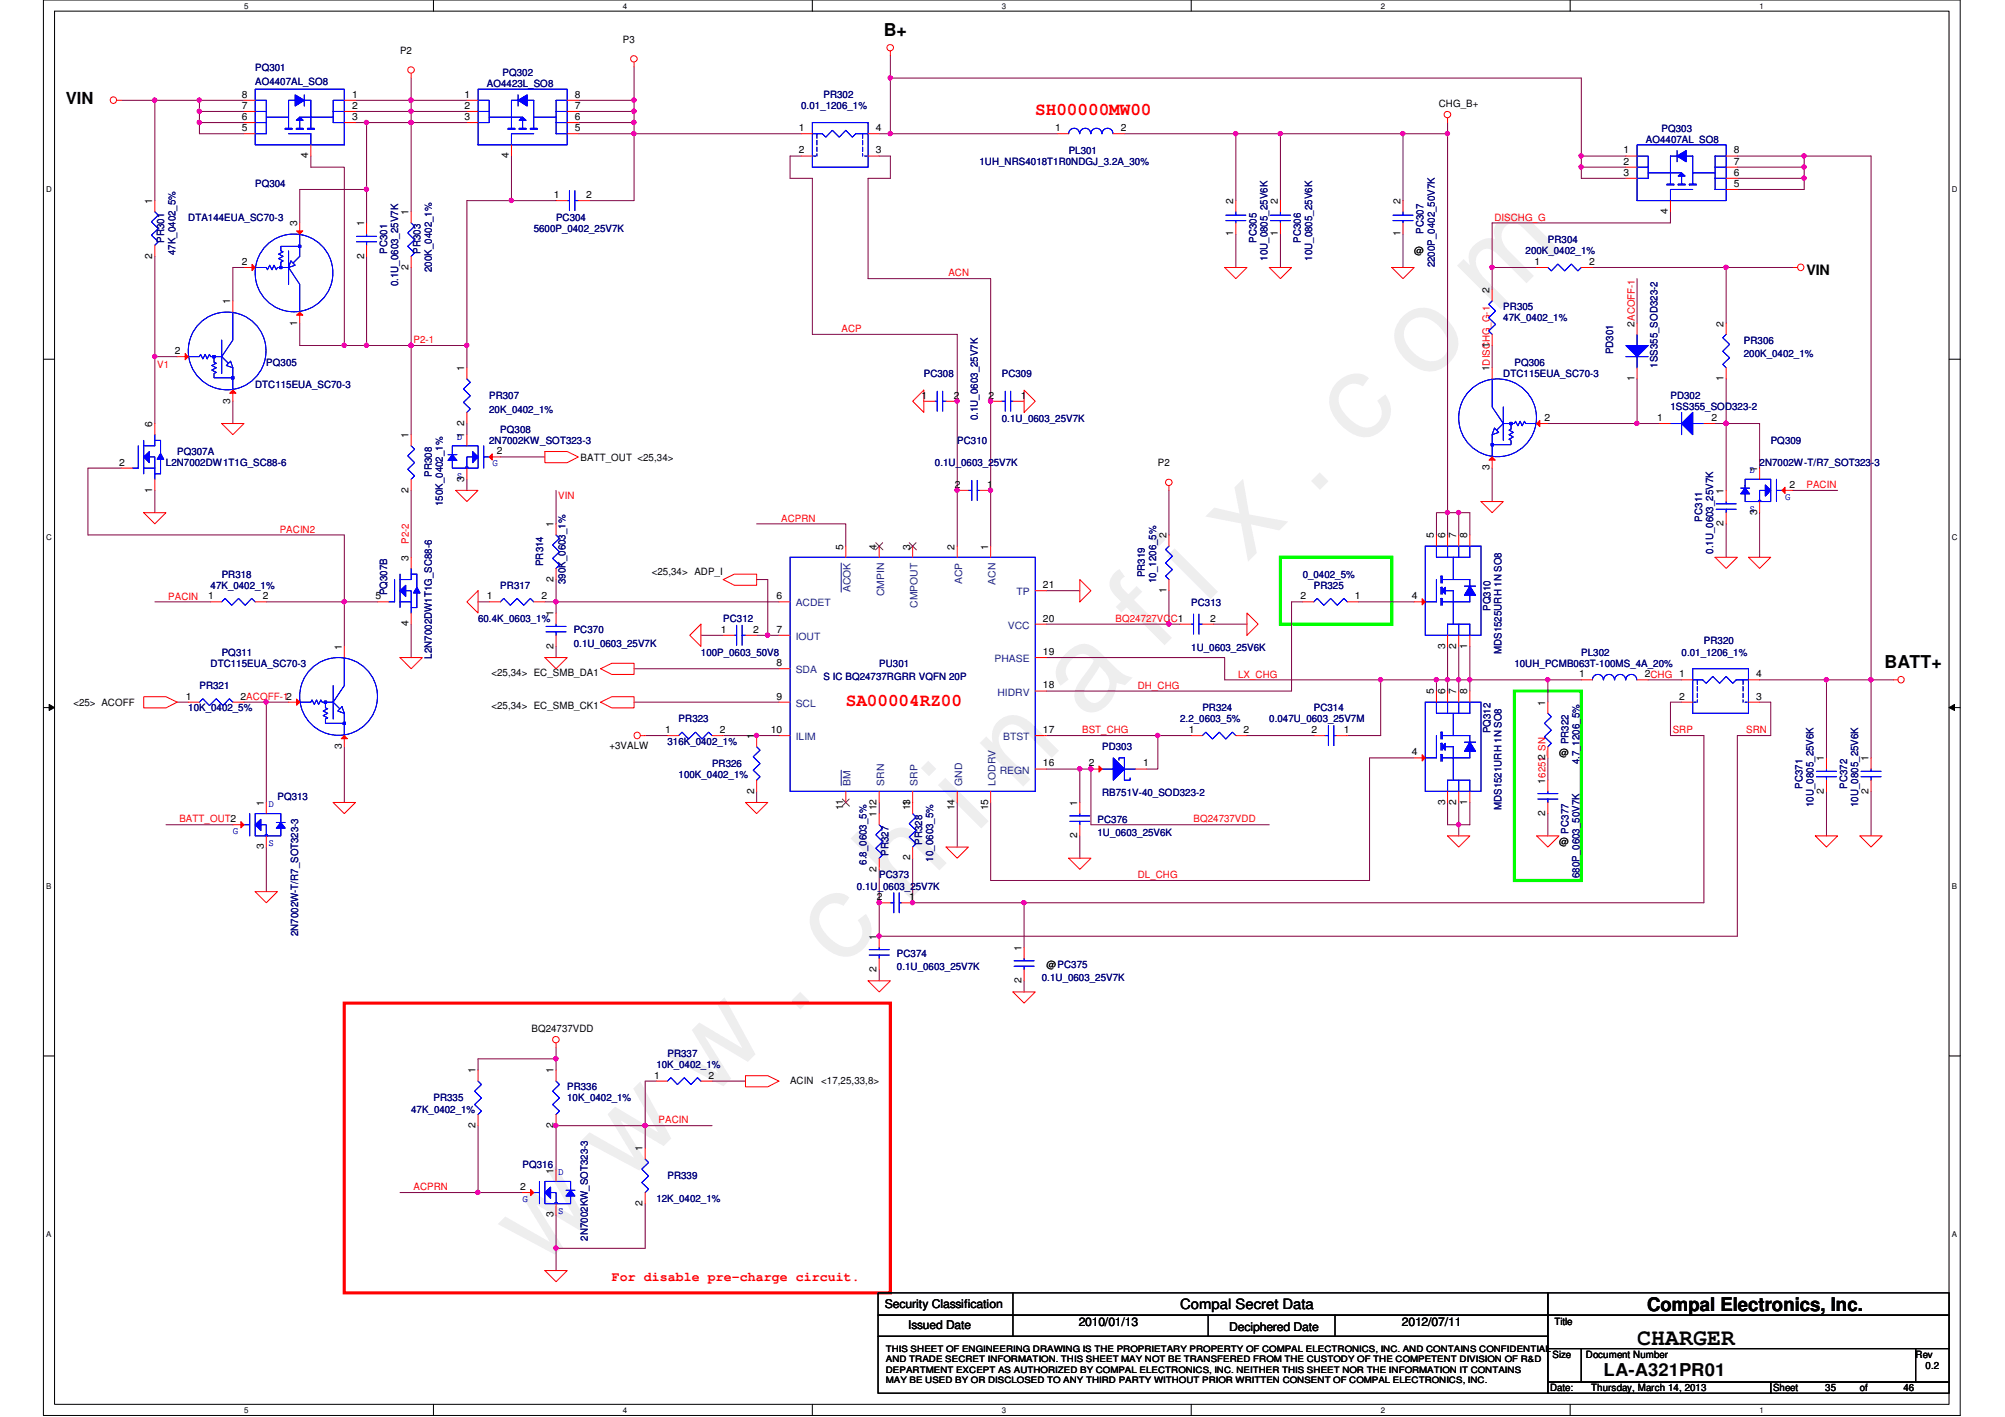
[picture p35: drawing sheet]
<svg xmlns="http://www.w3.org/2000/svg" width="297mm" height="210mm" viewBox="0 0 297 210" stroke-linecap="round" stroke-linejoin="round" font-family="sans-serif">
<defs><g id="words">
<text font-size="17.6" fill="#f0f" x="80.1" y="188" transform="rotate(-45 80.1 188)">w w w . c h i n a f i x . c o m</text>
<text font-size="3.4" x="242.5" y="199.3">CHARGER</text>
<text font-size="2.8" x="244" y="194.1">Compal Electronics, Inc.</text>
<g font-size="2.6">
<text x="130.9" y="5.4">B+</text>
<text x="279.2" y="99">BATT+</text>
<text x="237.6" y="203.8">LA-A321PR01</text>
</g>
<g font-size="2.6" fill="#f00">
<text x="153.4" y="17">SH00000MW00</text>
<text x="125.3" y="104.5">SA00004RZ00</text>
</g>
<text font-size="2.5" x="9.7" y="15.5">VIN</text>
<g font-size="2.1">
<text x="267.6" y="40.8">VIN</text>
<text x="174.8" y="194">Compal Secret Data</text>
</g>
<text font-size="1.9" fill="#f00" x="90.6" y="189.8">For disable pre-charge circuit.</text>
<g font-size="1.8">
<text x="131.1" y="193.8">Security Classification</text>
<text x="134.5" y="196.9">Issued Date</text>
<text x="159.8" y="196.4">2010/01/13</text>
<text x="182.1" y="197.1">Deciphered Date</text>
<text x="207.7" y="196.4">2012/07/11</text>
</g>
<g font-size="1.5" fill="#000080">
<text x="37.8" y="10.6">PQ301</text>
<text x="74.5" y="11.3">PQ302</text>
<text x="37.8" y="12.6">AO4407AL_SO8</text>
<text x="72.1" y="12.9">AO4423L_SO8</text>
<text x="118.7" y="16.2">0.01_1206_1%</text>
<text x="122" y="14.6">PR302</text>
<text x="158.3" y="22.8">PL301</text>
<text x="243.8" y="21.2">AO4407AL_SO8</text>
<text x="246.2" y="19.5">PQ303</text>
<text x="37.8" y="27.8">PQ304</text>
<text x="145.1" y="24.5">1UH_NRS4018T1R0NDGJ_3.2A_30%</text>
<text x="24.3" y="36" transform="rotate(-90 24.3 36)">PR301</text>
<text x="27.9" y="32.7">DTA144EUA_SC70-3</text>
<text x="79.1" y="34.4">5600P_0402_25V7K</text>
<text x="82.4" y="32.7">PC304</text>
<text x="186.1" y="36" transform="rotate(-90 186.1 36)">PC305</text>
<text x="192.7" y="36" transform="rotate(-90 192.7 36)">PC306</text>
<text x="210.9" y="34.7" transform="rotate(-90 210.9 34.7)">PC307</text>
<text x="26" y="37.8" transform="rotate(-90 26 37.8)">47K_0402_5%</text>
<text x="57.4" y="37.6" transform="rotate(-90 57.4 37.6)">PC301</text>
<text x="62.3" y="37.6" transform="rotate(-90 62.3 37.6)">PR303</text>
<text x="64" y="40.3" transform="rotate(-90 64 40.3)">200K_0402_1%</text>
<text x="187.8" y="38.7" transform="rotate(-90 187.8 38.7)">10U_0805_25V6K</text>
<text x="194.4" y="38.7" transform="rotate(-90 194.4 38.7)">10U_0805_25V6K</text>
<text x="212.6" y="39.6" transform="rotate(-90 212.6 39.6)">2200P_0402_50V7K</text>
<text x="226" y="37.7">200K_0402_1%</text>
<text x="229.3" y="36">PR304</text>
<text x="59" y="42.4" transform="rotate(-90 59 42.4)">0.1U_0603_25V7K</text>
<text x="222.7" y="45.9">PR305</text>
<text x="222.7" y="47.6">47K_0402_1%</text>
<text x="239" y="52.5" transform="rotate(-90 239 52.5)">PD301</text>
<text x="258.4" y="50.9">PR306</text>
<text x="258.4" y="52.9">200K_0402_1%</text>
<text x="37.8" y="57.5">DTC115EUA_SC70-3</text>
<text x="39.5" y="54.2">PQ305</text>
<text x="72.5" y="59.1">PR307</text>
<text x="136.9" y="55.8">PC308</text>
<text x="148.4" y="55.8">PC309</text>
<text x="222.7" y="55.8">DTC115EUA_SC70-3</text>
<text x="224.4" y="54.2">PQ306</text>
<text x="245.6" y="54.5" transform="rotate(-90 245.6 54.5)">1SS355_SOD323-2</text>
<text x="247.5" y="59.1">PD302</text>
<text x="72.5" y="61.1">20K_0402_1%</text>
<text x="72.5" y="65.7">2N7002KW_SOT323-3</text>
<text x="74.1" y="64.1">PQ308</text>
<text x="141.8" y="65.7">PC310</text>
<text x="144.9" y="62.2" transform="rotate(-90 144.9 62.2)">0.1U_0603_25V7K</text>
<text x="148.4" y="62.4">0.1U_0603_25V7K</text>
<text x="247.5" y="60.8">1SS355_SOD323-2</text>
<text x="262.3" y="65.7">PQ309</text>
<text x="24.6" y="69">L2N7002DW1T1G_SC88-6</text>
<text x="26.2" y="67.4">PQ307A</text>
<text x="64" y="70.7" transform="rotate(-90 64 70.7)">PR308</text>
<text x="138.5" y="69">0.1U_0603_25V7K</text>
<text x="260.7" y="69">2N7002W-T/R7_SOT323-3</text>
<text x="65.6" y="75" transform="rotate(-90 65.6 75)">150K_0402_1%</text>
<text x="252.2" y="77.3" transform="rotate(-90 252.2 77.3)">PC311</text>
<text x="80.5" y="83.9" transform="rotate(-90 80.5 83.9)">PR314</text>
<text x="253.8" y="82" transform="rotate(-90 253.8 82)">0.1U_0603_25V7K</text>
<text x="31.2" y="87.2">47K_0402_1%</text>
<text x="32.8" y="85.6">PR318</text>
<text x="57.4" y="88.2" transform="rotate(-90 57.4 88.2)">PQ307B</text>
<text x="74.1" y="87.2">PR317</text>
<text x="83.8" y="86.5" transform="rotate(-90 83.8 86.5)">390K_0603_1%</text>
<text x="169.6" y="85.5" transform="rotate(-90 169.6 85.5)">PR319</text>
<text x="171.3" y="86.4" transform="rotate(-90 171.3 86.4)">10_1206_5%</text>
<text x="176.5" y="89.7">PC313</text>
<text x="193" y="85.6">0_0402_5%</text>
<text x="194.6" y="87.2">PR325</text>
<text x="70.8" y="92.2">60.4K_0603_1%</text>
<text x="85" y="93.8">PC370</text>
<text x="85" y="95.8">0.1U_0603_25V7K</text>
<text x="107.1" y="92.2">PC312</text>
<text x="220.8" y="90.5" transform="rotate(-90 220.8 90.5)">PQ310</text>
<text x="252.4" y="95.5">PR320</text>
<text x="31.2" y="98.8">DTC115EUA_SC70-3</text>
<text x="32.8" y="97.1">PQ311</text>
<text x="64" y="97.6" transform="rotate(-90 64 97.6)">L2N7002DW1T1G_SC88-6</text>
<text x="103.8" y="97.1">100P_0603_50V8</text>
<text x="122" y="100.8">S IC BQ24737RGRR VQFN 20P</text>
<text x="130.3" y="98.8">PU301</text>
<text x="176.5" y="96.4">1U_0603_25V6K</text>
<text x="222.5" y="96.9" transform="rotate(-90 222.5 96.9)">MDS1525URH 1N SO8</text>
<text x="224.4" y="98.8">10UH_PCMB063T-100MS_4A_20%</text>
<text x="234.3" y="97.1">PL302</text>
<text x="249.1" y="97.1">0.01_1206_1%</text>
<text x="27.9" y="105.4">10K_0402_5%</text>
<text x="29.5" y="102.1">PR321</text>
<text x="100.5" y="107">PR323</text>
<text x="174.8" y="107">2.2_0603_5%</text>
<text x="178.1" y="105.4">PR324</text>
<text x="188" y="107">0.047U_0603_25V7M</text>
<text x="194.6" y="105.4">PC314</text>
<text x="98.9" y="110.3">316K_0402_1%</text>
<text x="105.5" y="113.6">PR326</text>
<text x="163.3" y="111.2">PD303</text>
<text x="220.8" y="108.6" transform="rotate(-90 220.8 108.6)">PQ312</text>
<text x="232.4" y="110.3" transform="rotate(-90 232.4 110.3)">PR322</text>
<text x="234" y="113.2" transform="rotate(-90 234 113.2)">4.7_1206_5%</text>
<text x="41.1" y="118.6">PQ313</text>
<text x="100.5" y="115.3">100K_0402_1%</text>
<text x="163.3" y="117.9">RB751V-40_SOD323-2</text>
<text x="267" y="116.9" transform="rotate(-90 267 116.9)">PC371</text>
<text x="268.7" y="119.5" transform="rotate(-90 268.7 119.5)">10U_0805_25V6K</text>
<text x="273.6" y="116.9" transform="rotate(-90 273.6 116.9)">PC372</text>
<text x="275.3" y="119.5" transform="rotate(-90 275.3 119.5)">10U_0805_25V6K</text>
<text x="136.6" y="125.1" transform="rotate(-90 136.6 125.1)">PR328</text>
<text x="162.6" y="121.9">PC376</text>
<text x="162.6" y="123.9">1U_0603_25V6K</text>
<text x="222.5" y="120" transform="rotate(-90 222.5 120)">MDS1521URH 1N SO8</text>
<text x="232.4" y="123.5" transform="rotate(-90 232.4 123.5)">PC377</text>
<text x="127" y="131.8">0.1U_0603_25V7K</text>
<text x="128.4" y="128.1" transform="rotate(-90 128.4 128.1)">6.8_0603_5%</text>
<text x="130.3" y="130.1">PC373</text>
<text x="131.7" y="126.8" transform="rotate(-90 131.7 126.8)">PR327</text>
<text x="138.3" y="127.6" transform="rotate(-90 138.3 127.6)">10_0603_5%</text>
<text x="234" y="130.1" transform="rotate(-90 234 130.1)">680P_0603_50V7K</text>
<text x="44.2" y="138.7" transform="rotate(-90 44.2 138.7)">2N7002W-T/R7_SOT323-3</text>
<text x="132.9" y="141.7">PC374</text>
<text x="132.9" y="143.7">0.1U_0603_25V7K</text>
<text x="154.3" y="145.3">0.1U_0603_25V7K</text>
<text x="84" y="161.5">PR336</text>
<text x="97.2" y="158.2">10K_0402_1%</text>
<text x="98.9" y="156.5">PR337</text>
<text x="60.9" y="164.8">47K_0402_1%</text>
<text x="64.2" y="163.2">PR335</text>
<text x="84" y="163.2">10K_0402_1%</text>
<text x="77.4" y="173.1">PQ316</text>
<text x="97.2" y="178">12K_0402_1%</text>
<text x="98.9" y="174.7">PR339</text>
<text x="87.1" y="183.8" transform="rotate(-90 87.1 183.8)">2N7002KW_SOT323-3</text>
</g>
<g font-size="1.5">
<text x="59.3" y="8">P2</text>
<text x="92.3" y="6.3">P3</text>
<text x="35.8" y="17.8">6</text>
<text x="35.8" y="16.1">7</text>
<text x="35.8" y="14.5">8</text>
<text x="52.2" y="17.8">3</text>
<text x="52.2" y="16.1">2</text>
<text x="52.2" y="14.5">1</text>
<text x="68.8" y="17.8">3</text>
<text x="68.8" y="16.1">2</text>
<text x="68.8" y="14.5">1</text>
<text x="85.2" y="17.8">6</text>
<text x="85.2" y="16.1">7</text>
<text x="85.2" y="14.5">8</text>
<text x="213.1" y="15.9">CHG_B+</text>
<text x="35.8" y="19.4">5</text>
<text x="45.7" y="23.5" transform="rotate(-90 45.7 23.5)">4</text>
<text x="75.4" y="23.5" transform="rotate(-90 75.4 23.5)">4</text>
<text x="85.2" y="19.4">5</text>
<text x="118.4" y="19.4">1</text>
<text x="118.4" y="22.7">2</text>
<text x="129.7" y="22.7">3</text>
<text x="129.7" y="19.4">4</text>
<text x="156.3" y="19.4">1</text>
<text x="166.1" y="19.4">2</text>
<text x="240.5" y="22.7">1</text>
<text x="256.9" y="22.7">8</text>
<text x="82" y="29.3">1</text>
<text x="86.8" y="29.3">2</text>
<text x="240.5" y="26">3</text>
<text x="240.5" y="24.4">2</text>
<text x="256.9" y="26">6</text>
<text x="256.9" y="27.7">5</text>
<text x="256.9" y="24.4">7</text>
<text x="22.6" y="30.2" transform="rotate(-90 22.6 30.2)">1</text>
<text x="44" y="33.5" transform="rotate(-90 44 33.5)">3</text>
<text x="53.9" y="33.5" transform="rotate(-90 53.9 33.5)">1</text>
<text x="60.5" y="31.9" transform="rotate(-90 60.5 31.9)">1</text>
<text x="182.7" y="35" transform="rotate(-90 182.7 35)">1</text>
<text x="182.7" y="30.2" transform="rotate(-90 182.7 30.2)">2</text>
<text x="189.3" y="35" transform="rotate(-90 189.3 35)">1</text>
<text x="189.3" y="30.2" transform="rotate(-90 189.3 30.2)">2</text>
<text x="207.5" y="35" transform="rotate(-90 207.5 35)">1</text>
<text x="207.5" y="30.2" transform="rotate(-90 207.5 30.2)">2</text>
<text x="247.1" y="31.7" transform="rotate(-90 247.1 31.7)">4</text>
<text x="22.6" y="38.3" transform="rotate(-90 22.6 38.3)">2</text>
<text x="35.8" y="39.2">2</text>
<text x="53.9" y="38.3" transform="rotate(-90 53.9 38.3)">2</text>
<text x="60.5" y="40" transform="rotate(-90 60.5 40)">2</text>
<text x="209.5" y="37.7">@</text>
<text x="227.3" y="39.2">1</text>
<text x="235.4" y="39.2">2</text>
<text x="34.1" y="45.1" transform="rotate(-90 34.1 45.1)">1</text>
<text x="220.7" y="43.4" transform="rotate(-90 220.7 43.4)">2</text>
<text x="25.9" y="52.5">2</text>
<text x="44" y="48.2" transform="rotate(-90 44 48.2)">1</text>
<text x="220.7" y="51.5" transform="rotate(-90 220.7 51.5)">1</text>
<text x="242.1" y="48.4" transform="rotate(-90 242.1 48.4)">2ACOFF-1</text>
<text x="255.4" y="48.4" transform="rotate(-90 255.4 48.4)">2</text>
<text x="34.1" y="59.8" transform="rotate(-90 34.1 59.8)">3</text>
<text x="68.8" y="55" transform="rotate(-90 68.8 55)">1</text>
<text x="136.5" y="59.1">1</text>
<text x="141.3" y="59.1">2</text>
<text x="146.4" y="59.1">2</text>
<text x="151.2" y="59.1">1</text>
<text x="220.7" y="55" transform="rotate(-90 220.7 55)">1DISCHG_G-1</text>
<text x="242.1" y="56.5" transform="rotate(-90 242.1 56.5)">1</text>
<text x="255.4" y="56.5" transform="rotate(-90 255.4 56.5)">1</text>
<text x="22.6" y="63.2" transform="rotate(-90 22.6 63.2)">6</text>
<text x="60.5" y="64.9" transform="rotate(-90 60.5 64.9)">1</text>
<text x="68.8" y="64.9" transform="rotate(-90 68.8 64.9)">1</text>
<text x="68.8" y="63.1" transform="rotate(-90 68.8 63.1)">2</text>
<text x="228.8" y="62.4">2</text>
<text x="245.5" y="62.4">1</text>
<text x="253.6" y="62.4">2</text>
<text x="17.6" y="69">2</text>
<text x="68.8" y="71.3" transform="rotate(-90 68.8 71.3)">3</text>
<text x="73.6" y="67.3">2</text>
<text x="86" y="68.2">BATT_OUT &lt;25,34&gt;</text>
<text x="171.5" y="69">P2</text>
<text x="220.7" y="69.7" transform="rotate(-90 220.7 69.7)">3</text>
<text x="260.3" y="69.8" transform="rotate(-90 260.3 69.8)">1</text>
<text x="22.6" y="73" transform="rotate(-90 22.6 73)">1</text>
<text x="60.5" y="73" transform="rotate(-90 60.5 73)">2</text>
<text x="141.5" y="72.3">2</text>
<text x="146.3" y="72.3">1</text>
<text x="255.4" y="77.9" transform="rotate(-90 255.4 77.9)">2</text>
<text x="255.4" y="73.2" transform="rotate(-90 255.4 73.2)">1</text>
<text x="260.3" y="76.3" transform="rotate(-90 260.3 76.3)">3</text>
<text x="265.1" y="72.3">2</text>
<text x="60.5" y="83.1" transform="rotate(-90 60.5 83.1)">3</text>
<text x="82" y="78.1" transform="rotate(-90 82 78.1)">1</text>
<text x="124.9" y="81.4" transform="rotate(-90 124.9 81.4)">5</text>
<text x="129.9" y="81.4" transform="rotate(-90 129.9 81.4)">4</text>
<text x="134.8" y="81.4" transform="rotate(-90 134.8 81.4)">3</text>
<text x="141.4" y="81.4" transform="rotate(-90 141.4 81.4)">2</text>
<text x="146.4" y="81.4" transform="rotate(-90 146.4 81.4)">1</text>
<text x="172.8" y="79.8" transform="rotate(-90 172.8 79.8)">2</text>
<text x="212.4" y="79.8" transform="rotate(-90 212.4 79.8)">5</text>
<text x="214.1" y="79.8" transform="rotate(-90 214.1 79.8)">6</text>
<text x="215.7" y="79.8" transform="rotate(-90 215.7 79.8)">7</text>
<text x="217.4" y="79.8" transform="rotate(-90 217.4 79.8)">8</text>
<text x="30.9" y="88.8">1</text>
<text x="38.9" y="88.8">2</text>
<text x="55.6" y="88.8">5</text>
<text x="72.1" y="88.8">1</text>
<text x="80.2" y="88.8">2</text>
<text x="82" y="86.2" transform="rotate(-90 82 86.2)">2</text>
<text x="96.6" y="85.2">&lt;25,34&gt; ADP_I</text>
<text x="115.1" y="88.8">6</text>
<text x="154.5" y="87.1">21</text>
<text x="172.8" y="87.8" transform="rotate(-90 172.8 87.8)">1</text>
<text x="192.7" y="88.8">2</text>
<text x="200.7" y="88.8">1</text>
<text x="209.2" y="88.8">4</text>
<text x="60.5" y="92.8" transform="rotate(-90 60.5 92.8)">4</text>
<text x="82" y="91.3" transform="rotate(-90 82 91.3)">1</text>
<text x="106.8" y="93.7">1</text>
<text x="111.6" y="93.7">2</text>
<text x="115.1" y="93.7">7</text>
<text x="154.5" y="92.1">20</text>
<text x="179.3" y="92.1">2</text>
<text x="50.6" y="96.3" transform="rotate(-90 50.6 96.3)">1</text>
<text x="72.8" y="100.1">&lt;25,34&gt; EC_SMB_DA1</text>
<text x="82" y="96.1" transform="rotate(-90 82 96.1)">2</text>
<text x="115.1" y="98.7">8</text>
<text x="154.5" y="102">18</text>
<text x="154.5" y="97">19</text>
<text x="214.1" y="96.1" transform="rotate(-90 214.1 96.1)">3</text>
<text x="215.7" y="96.1" transform="rotate(-90 215.7 96.1)">2</text>
<text x="217.4" y="96.1" transform="rotate(-90 217.4 96.1)">1</text>
<text x="233.9" y="100.3">1</text>
<text x="243.7" y="100.3">2CHG</text>
<text x="248.8" y="100.3">1</text>
<text x="260.2" y="100.3">4</text>
<text x="10.9" y="104.6">&lt;25&gt; ACOFF</text>
<text x="27.6" y="103.6">1</text>
<text x="35.6" y="103.6">2ACOFF-12</text>
<text x="72.8" y="105">&lt;25,34&gt; EC_SMB_CK1</text>
<text x="115.1" y="103.6">9</text>
<text x="212.4" y="102.9" transform="rotate(-90 212.4 102.9)">5</text>
<text x="214.1" y="102.9" transform="rotate(-90 214.1 102.9)">6</text>
<text x="215.7" y="102.9" transform="rotate(-90 215.7 102.9)">7</text>
<text x="217.4" y="102.9" transform="rotate(-90 217.4 102.9)">8</text>
<text x="228.9" y="104.5" transform="rotate(-90 228.9 104.5)">1</text>
<text x="248.8" y="103.6">2</text>
<text x="260.2" y="103.6">3</text>
<text x="50.6" y="111" transform="rotate(-90 50.6 111)">3</text>
<text x="90.3" y="111">+3VALW</text>
<text x="98.5" y="108.6">1</text>
<text x="106.6" y="108.6">2</text>
<text x="111.7" y="109.5" transform="rotate(-90 111.7 109.5)">1</text>
<text x="114.2" y="108.6">10</text>
<text x="154.5" y="113.5">16</text>
<text x="154.5" y="108.6">17</text>
<text x="161.3" y="113.5">2</text>
<text x="169.4" y="113.5">1</text>
<text x="176.1" y="108.6">1</text>
<text x="184.2" y="108.6">2</text>
<text x="194.3" y="108.6">2</text>
<text x="199.1" y="108.6">1</text>
<text x="209.2" y="111.9">4</text>
<text x="228.9" y="112.6" transform="rotate(-90 228.9 112.6)">2</text>
<text x="231" y="112">@</text>
<text x="270.2" y="112.8" transform="rotate(-90 270.2 112.8)">1</text>
<text x="276.8" y="112.8" transform="rotate(-90 276.8 112.8)">1</text>
<text x="39.1" y="119.4" transform="rotate(-90 39.1 119.4)">1</text>
<text x="111.7" y="117.6" transform="rotate(-90 111.7 117.6)">2</text>
<text x="134.8" y="119.4" transform="rotate(-90 134.8 119.4)">1</text>
<text x="159.6" y="119.4" transform="rotate(-90 159.6 119.4)">1</text>
<text x="214.1" y="119.2" transform="rotate(-90 214.1 119.2)">3</text>
<text x="215.7" y="119.2" transform="rotate(-90 215.7 119.2)">2</text>
<text x="217.4" y="119.2" transform="rotate(-90 217.4 119.2)">1</text>
<text x="228.9" y="116.1" transform="rotate(-90 228.9 116.1)">16251_SN</text>
<text x="270.2" y="117.6" transform="rotate(-90 270.2 117.6)">2</text>
<text x="276.8" y="117.6" transform="rotate(-90 276.8 117.6)">2</text>
<text x="39.1" y="125.8" transform="rotate(-90 39.1 125.8)">3</text>
<text x="124.9" y="120.1" transform="rotate(-90 124.9 120.1)">11</text>
<text x="129.9" y="121" transform="rotate(-90 129.9 121)">112</text>
<text x="134.8" y="120.1" transform="rotate(-90 134.8 120.1)">13</text>
<text x="141.4" y="120.1" transform="rotate(-90 141.4 120.1)">14</text>
<text x="146.4" y="120.1" transform="rotate(-90 146.4 120.1)">15</text>
<text x="159.6" y="124.2" transform="rotate(-90 159.6 124.2)">2</text>
<text x="228.9" y="120.9" transform="rotate(-90 228.9 120.9)">2</text>
<text x="231" y="125.2">@</text>
<text x="129.9" y="129.1" transform="rotate(-90 129.9 129.1)">2</text>
<text x="134.8" y="127.5" transform="rotate(-90 134.8 127.5)">2</text>
<text x="129.9" y="133.3">2</text>
<text x="134.7" y="133.3">1</text>
<text x="129.9" y="144" transform="rotate(-90 129.9 144)">2</text>
<text x="129.9" y="139.2" transform="rotate(-90 129.9 139.2)">1</text>
<text x="151.3" y="140.8" transform="rotate(-90 151.3 140.8)">1</text>
<text x="155" y="143.3">@PC375</text>
<text x="151.3" y="145.6" transform="rotate(-90 151.3 145.6)">2</text>
<text x="78.7" y="152.9">BQ24737VDD</text>
<text x="70.4" y="159" transform="rotate(-90 70.4 159)">1</text>
<text x="82" y="159" transform="rotate(-90 82 159)">1</text>
<text x="96.9" y="159.8">1</text>
<text x="105" y="159.8">2</text>
<text x="117" y="160.5">ACIN</text>
<text x="121.7" y="160.5">&lt;17,25,33,8&gt;</text>
<text x="70.4" y="167.1" transform="rotate(-90 70.4 167.1)">2</text>
<text x="82" y="167.1" transform="rotate(-90 82 167.1)">2</text>
<text x="82" y="173.9" transform="rotate(-90 82 173.9)">1</text>
<text x="95.2" y="170.6" transform="rotate(-90 95.2 170.6)">1</text>
<text x="77.1" y="176.3">2</text>
<text x="95.2" y="178.6" transform="rotate(-90 95.2 178.6)">2</text>
<text x="82" y="180.3" transform="rotate(-90 82 180.3)">3</text>
<text x="230.3" y="196.3">Title</text>
<text x="230" y="201.1">Size</text>
<text x="234.9" y="201.1">Document Number</text>
<text x="283.8" y="201.1">Rev</text>
<text x="285.3" y="202.8">0.2</text>
<text x="229.7" y="206.1">Date:</text>
<text x="235.7" y="206.1">Thursday, March 14, 2013</text>
<text x="262.7" y="206.1">Sheet</text>
<text x="270.4" y="206.1">35</text>
<text x="275.5" y="206.1">of</text>
<text x="282" y="206.1">46</text>
</g>
<g font-size="1.5" fill="#f00">
<text x="221.4" y="32.7">DISCHG_G</text>
<text x="140.5" y="40.9">ACN</text>
<text x="61.3" y="50.8">P2-1</text>
<text x="124.7" y="49.2">ACP</text>
<text x="23.3" y="54.5">V1</text>
<text x="82.7" y="74">VIN</text>
<text x="115.7" y="77.3">ACPRN</text>
<text x="267.6" y="72.3">PACIN</text>
<text x="41.4" y="78.9">PACIN2</text>
<text x="60.6" y="80.6" transform="rotate(-90 60.6 80.6)">P2-2</text>
<text x="24.9" y="88.8">PACIN</text>
<text x="165.3" y="92.1">BQ24727VCC1</text>
<text x="183.4" y="100.4">LX_CHG</text>
<text x="168.6" y="102">DH_CHG</text>
<text x="160.3" y="108.6">BST_CHG</text>
<text x="247.8" y="108.6">SRP</text>
<text x="258.7" y="108.6">SRN</text>
<text x="26.6" y="121.8">BATT_OUT2</text>
<text x="176.8" y="121.8">BQ24737VDD</text>
<text x="168.6" y="130.1">DL_CHG</text>
<text x="97.6" y="166.4">PACIN</text>
<text x="61.3" y="176.3">ACPRN</text>
</g>
<g font-size="1.5" fill="#00f">
<text x="67.7" y="65.1">D</text>
<text x="67.7" y="70.9">S</text>
<text x="73" y="69.1">G</text>
<text x="259.2" y="70.1">D</text>
<text x="259.2" y="75.9">S</text>
<text x="264.5" y="74">G</text>
<text x="39.8" y="119.6">D</text>
<text x="34.5" y="123.6">G</text>
<text x="39.8" y="125.4">S</text>
<text x="77.4" y="178.1">G</text>
<text x="82.7" y="174.1">D</text>
<text x="82.7" y="179.9">S</text>
</g>
<g font-size="1.5" fill="#004080">
<text x="117.9" y="89.8">ACDET</text>
<text x="126" y="87.7" transform="rotate(-90 126 87.7)">ACOK</text>
<text x="131" y="88.3" transform="rotate(-90 131 88.3)">CMPIN</text>
<text x="142.5" y="86.5" transform="rotate(-90 142.5 86.5)">ACP</text>
<text x="147.5" y="86.6" transform="rotate(-90 147.5 86.6)">ACN</text>
<text x="150.6" y="88.2">TP</text>
<text x="117.9" y="94.8">IOUT</text>
<text x="135.9" y="90" transform="rotate(-90 135.9 90)">CMPOUT</text>
<text x="149.3" y="93.1">VCC</text>
<text x="117.9" y="99.7">SDA</text>
<text x="147.4" y="98.1">PHASE</text>
<text x="117.9" y="104.7">SCL</text>
<text x="147.8" y="103">HIDRV</text>
<text x="117.9" y="109.6">ILIM</text>
<text x="148.6" y="109.6">BTST</text>
<text x="126" y="116.4" transform="rotate(-90 126 116.4)">BM</text>
<text x="131" y="116.4" transform="rotate(-90 131 116.4)">SRN</text>
<text x="135.9" y="116.4" transform="rotate(-90 135.9 116.4)">SRP</text>
<text x="142.5" y="116.4" transform="rotate(-90 142.5 116.4)">GND</text>
<text x="147.5" y="116.4" transform="rotate(-90 147.5 116.4)">LODRV</text>
<text x="148.1" y="114.6">REGN</text>
</g>
<g font-size="1.3">
<text x="131.2" y="203.3">DEPARTMENT EXCEPT AS AUTHORIZED BY COMPAL ELECTRONICS, INC. NEITHER THIS SHEET NOR THE INFORMATION IT CONTAINS</text>
<text x="131.2" y="200.3">THIS SHEET OF ENGINEERING DRAWING IS THE PROPRIETARY PROPERTY OF COMPAL ELECTRONICS, INC. AND CONTAINS CONFIDENTIAL</text>
<text x="131.2" y="201.8">AND TRADE SECRET INFORMATION. THIS SHEET MAY NOT BE TRANSFERED FROM THE CUSTODY OF THE COMPETENT DIVISION OF R&amp;D</text>
<text x="131.2" y="204.9">MAY BE USED BY OR DISCLOSED TO ANY THIRD PARTY WITHOUT PRIOR WRITTEN CONSENT OF COMPAL ELECTRONICS, INC.</text>
</g>
<g font-size="1.2">
<text x="36.1" y="1.3">5</text>
<text x="92.3" y="1.3">4</text>
<text x="148.4" y="1.3">3</text>
<text x="204.6" y="1.3">2</text>
<text x="260.7" y="1.3">1</text>
<text x="6.9" y="28.5">D</text>
<text x="289.2" y="28.5">D</text>
<text x="6.9" y="80.1">C</text>
<text x="289.2" y="80.1">C</text>
<text x="6.9" y="131.7">B</text>
<text x="289.2" y="131.7">B</text>
<text x="6.9" y="183.3">A</text>
<text x="289.2" y="183.3">A</text>
<text x="36.1" y="209.3">5</text>
<text x="92.3" y="209.3">4</text>
<text x="148.4" y="209.3">3</text>
<text x="204.6" y="209.3">2</text>
<text x="260.7" y="209.3">1</text>
</g>
</g></defs>
<path d="M6.4 0h284v209.7h-284zM8.1 1.7h280.7v206.3h-280.7z" fill="none" stroke="#000" stroke-width=".15"/>
<g fill="#fff">
<path d="M36.1 .2h.6v1.3h-.6z"/>
<path d="M36.1 208.2h.6v1.3h-.6z"/>
</g>
<path d="M64.2 0v1.7M64.2 208v1.7" fill="none" stroke="#000" stroke-width=".15"/>
<g fill="#fff">
<path d="M92.3 .2h.6v1.3h-.6z"/>
<path d="M92.3 208.2h.6v1.3h-.6z"/>
</g>
<path d="M120.3 0v1.7M120.3 208v1.7" fill="none" stroke="#000" stroke-width=".15"/>
<g fill="#fff">
<path d="M148.4 .2h.6v1.3h-.6z"/>
<path d="M148.4 208.2h.6v1.3h-.6z"/>
</g>
<path d="M176.5 0v1.7M176.5 208v1.7" fill="none" stroke="#000" stroke-width=".15"/>
<g fill="#fff">
<path d="M204.6 .2h.5v1.3h-.5z"/>
<path d="M204.6 208.2h.5v1.3h-.5z"/>
</g>
<path d="M232.6 0v1.7M232.6 208v1.7" fill="none" stroke="#000" stroke-width=".15"/>
<g fill="#fff">
<path d="M260.7 .2h.6v1.3h-.6z"/>
<path d="M260.7 208.2h.6v1.3h-.6z"/>
<path d="M6.9 27.4h.8v1.3h-.8z"/>
<path d="M289.2 27.4h.8v1.3h-.8z"/>
<path d="M6.9 79h.8v1.3h-.8z"/>
<path d="M289.2 79h.8v1.3h-.8z"/>
</g>
<path d="M6.4 53.2h1.7M288.8 53.2h1.6" fill="none" stroke="#000" stroke-width=".15"/>
<g fill="#fff">
<path d="M6.9 130.6h.7v1.3h-.7z"/>
<path d="M289.2 130.6h.7v1.3h-.7z"/>
</g>
<path d="M6.4 104.8h1.7M7.3 104.4l.8 .4-.8 .4zM288.8 104.8h1.6M288.8 104.8l.8-.4v.8z" fill="none" stroke="#000" stroke-width=".15"/>
<path d="M7.3 104.4l.8 .4-.8 .4zM288.8 104.8l.8-.4v.8z" fill="#000"/>
<g fill="#fff">
<path d="M6.9 182.2h.7v1.3h-.7z"/>
<path d="M289.2 182.2h.7v1.3h-.7z"/>
</g>
<path d="M6.4 156.4h1.7M288.8 156.4h1.6" fill="none" stroke="#000" stroke-width=".15"/>
<path d="M51 148.6h80.9v42.9h-80.9z" fill="none" stroke="#f00" stroke-width=".47"/>
<path d="M52.7 14.9h8.2" fill="none" stroke="#800040" stroke-width=".15"/>
<circle cx="60.9" cy="14.8" r=".32" fill="#f0f"/>
<circle cx="60.9" cy="14.8" r=".32" fill="none" stroke="#f0f" stroke-width=".15"/>
<path d="M22.9 14.9v14.8M36.1 39.6h-1.6v5M54.3 28.1h-9.9v4.9" fill="none" stroke="#800040" stroke-width=".15"/>
<circle cx="22.9" cy="14.8" r=".32" fill="#f0f"/>
<circle cx="22.9" cy="14.8" r=".32" fill="none" stroke="#f0f" stroke-width=".15"/>
<path d="M18 14.9h4.9M60.9 11.6v3.3M22.9 52.8h3.3" fill="none" stroke="#800040" stroke-width=".15"/>
<circle cx="22.9" cy="52.8" r=".32" fill="#f0f"/>
<circle cx="22.9" cy="52.8" r=".32" fill="none" stroke="#f0f" stroke-width=".15"/>
<path d="M52.7 16.5h8.2M54.3 18.2v9.9M93.9 14.9v1.6M22.9 38v14.8M34.5 59.4v3.3M51 51.2h3.3" fill="none" stroke="#800040" stroke-width=".15"/>
<circle cx="54.3" cy="28" r=".32" fill="#f0f"/>
<circle cx="54.3" cy="28" r=".32" fill="none" stroke="#f0f" stroke-width=".15"/>
<circle cx="54.3" cy="18.1" r=".32" fill="#f0f"/>
<circle cx="54.3" cy="18.1" r=".32" fill="none" stroke="#f0f" stroke-width=".15"/>
<path d="M54.3 18.2h6.6M277.2 23.1v77.6M44.4 47.9v3.3" fill="none" stroke="#800040" stroke-width=".15"/>
<circle cx="277.2" cy="100.7" r=".32" fill="#f0f"/>
<circle cx="277.2" cy="100.7" r=".32" fill="none" stroke="#f0f" stroke-width=".15"/>
<path d="M267.3 24.8v1.6M22.9 52.8v9.9" fill="none" stroke="#800040" stroke-width=".15"/>
<circle cx="267.3" cy="24.7" r=".32" fill="#f0f"/>
<circle cx="267.3" cy="24.7" r=".32" fill="none" stroke="#f0f" stroke-width=".15"/>
<path d="M267.3 23.1v1.7" fill="none" stroke="#800040" stroke-width=".15"/>
<circle cx="267.3" cy="23.1" r=".32" fill="#f0f"/>
<circle cx="267.3" cy="23.1" r=".32" fill="none" stroke="#f0f" stroke-width=".15"/>
<path d="M29.5 14.9v1.6h6.6M29.5 19.8h6.6M234.3 11.6v11.5" fill="none" stroke="#800040" stroke-width=".15"/>
<circle cx="29.5" cy="16.5" r=".32" fill="#f0f"/>
<circle cx="29.5" cy="16.5" r=".32" fill="none" stroke="#f0f" stroke-width=".15"/>
<path d="M29.5 16.5v1.7" fill="none" stroke="#800040" stroke-width=".15"/>
<circle cx="29.5" cy="18.1" r=".32" fill="#f0f"/>
<circle cx="29.5" cy="18.1" r=".32" fill="none" stroke="#f0f" stroke-width=".15"/>
<path d="M36.1 18.2h-6.6v1.6M51 89.2v6.6" fill="none" stroke="#800040" stroke-width=".15"/>
<circle cx="51" cy="89.1" r=".32" fill="#f0f"/>
<circle cx="51" cy="89.1" r=".32" fill="none" stroke="#f0f" stroke-width=".15"/>
<path d="M46.1 24.8h4.9v26.4" fill="none" stroke="#800040" stroke-width=".15"/>
<circle cx="51" cy="51.2" r=".32" fill="#f0f"/>
<circle cx="51" cy="51.2" r=".32" fill="none" stroke="#f0f" stroke-width=".15"/>
<path d="M85.7 14.9h8.2M44.4 51.2h6.6" fill="none" stroke="#800040" stroke-width=".15"/>
<circle cx="93.9" cy="14.8" r=".32" fill="#f0f"/>
<circle cx="93.9" cy="14.8" r=".32" fill="none" stroke="#f0f" stroke-width=".15"/>
<path d="M60.9 51.2v13.2" fill="none" stroke="#800040" stroke-width=".15"/>
<circle cx="60.9" cy="51.2" r=".32" fill="#f0f"/>
<circle cx="60.9" cy="51.2" r=".32" fill="none" stroke="#f0f" stroke-width=".15"/>
<path d="M29.5 14.9h6.6M93.9 9.9v5M93.9 18.2v1.6" fill="none" stroke="#800040" stroke-width=".15"/>
<circle cx="29.5" cy="14.8" r=".32" fill="#f0f"/>
<circle cx="29.5" cy="14.8" r=".32" fill="none" stroke="#f0f" stroke-width=".15"/>
<path d="M60.9 18.2h8.3M60.9 14.9h8.3" fill="none" stroke="#800040" stroke-width=".15"/>
<circle cx="60.9" cy="14.8" r=".32" fill="#f0f"/>
<circle cx="60.9" cy="14.8" r=".32" fill="none" stroke="#f0f" stroke-width=".15"/>
<path d="M85.7 18.2h8.2" fill="none" stroke="#800040" stroke-width=".15"/>
<circle cx="93.9" cy="18.1" r=".32" fill="#f0f"/>
<circle cx="93.9" cy="18.1" r=".32" fill="none" stroke="#f0f" stroke-width=".15"/>
<path d="M85.7 19.8h8.2M60.9 39.6v11.6" fill="none" stroke="#800040" stroke-width=".15"/>
<circle cx="60.9" cy="51.2" r=".32" fill="#f0f"/>
<circle cx="60.9" cy="51.2" r=".32" fill="none" stroke="#f0f" stroke-width=".15"/>
<path d="M60.9 16.5h8.3M60.9 18.2v13.2M54.3 28.1v4.9M54.3 38v13.2" fill="none" stroke="#800040" stroke-width=".15"/>
<circle cx="60.9" cy="18.1" r=".32" fill="#f0f"/>
<circle cx="60.9" cy="18.1" r=".32" fill="none" stroke="#f0f" stroke-width=".15"/>
<path d="M60.9 14.9v1.6M207.9 19.8h6.6M117 23.1v3.3M270.6 100.7h6.6v11.6M277.2 117.2v6.6" fill="none" stroke="#800040" stroke-width=".15"/>
<circle cx="60.9" cy="16.5" r=".32" fill="#f0f"/>
<circle cx="60.9" cy="16.5" r=".32" fill="none" stroke="#f0f" stroke-width=".15"/>
<path d="M60.9 16.5v1.7" fill="none" stroke="#800040" stroke-width=".15"/>
<circle cx="60.9" cy="18.1" r=".32" fill="#f0f"/>
<circle cx="60.9" cy="18.1" r=".32" fill="none" stroke="#f0f" stroke-width=".15"/>
<path d="M93.9 16.5v1.7M214.5 18.2v1.6M234.3 23.1h6.6M234.3 24.8h6.6M255.7 39.6h9.9M13 69.3h5M244.2 100.7h4.9M247.5 104v5h4.9" fill="none" stroke="#800040" stroke-width=".15"/>
<circle cx="255.7" cy="39.6" r=".32" fill="#f0f"/>
<circle cx="255.7" cy="39.6" r=".32" fill="none" stroke="#f0f" stroke-width=".15"/>
<path d="M207.9 19.8v9.9" fill="none" stroke="#800040" stroke-width=".15"/>
<circle cx="207.8" cy="19.8" r=".32" fill="#f0f"/>
<circle cx="207.8" cy="19.8" r=".32" fill="none" stroke="#f0f" stroke-width=".15"/>
<path d="M234.3 23.1v1.7" fill="none" stroke="#800040" stroke-width=".15"/>
<circle cx="234.2" cy="23.1" r=".32" fill="#f0f"/>
<circle cx="234.2" cy="23.1" r=".32" fill="none" stroke="#f0f" stroke-width=".15"/>
<g fill="none" stroke="#800040" stroke-width=".15">
<path d="M85.7 16.5h8.2M131.9 11.6v8.2h-1.6M189.7 19.8h18.2M117 23.1h1.7M221.1 33h26.4M234.3 26.4h6.6M13 69.3v9.9h38M60.9 72.6v9.9M39.5 89.2h16.5M60.9 92.5v4.9M51 110.6v8.3M247.5 104h1.6"/>
<path d="M260.7 104h1.6v5M277.2 100.7h3.3M146.8 130.4h56.1M151.7 133.7h100.7"/>
</g>
<circle cx="93.9" cy="16.5" r=".32" fill="#f0f"/>
<circle cx="93.9" cy="16.5" r=".32" fill="none" stroke="#f0f" stroke-width=".15"/>
<path d="M257.4 23.1h9.9M257.4 26.4h9.9v1.7h-9.9M257.4 109h4.9M130.3 138.7h127.1" fill="none" stroke="#800040" stroke-width=".15"/>
<circle cx="267.3" cy="26.4" r=".32" fill="#f0f"/>
<circle cx="267.3" cy="26.4" r=".32" fill="none" stroke="#f0f" stroke-width=".15"/>
<path d="M131.9 11.6h102.4M130.3 23.1h1.6M257.4 24.8h9.9M267.3 23.1h9.9" fill="none" stroke="#800040" stroke-width=".15"/>
<circle cx="131.9" cy="11.5" r=".32" fill="#f0f"/>
<circle cx="131.9" cy="11.5" r=".32" fill="none" stroke="#f0f" stroke-width=".15"/>
<path d="M131.9 8.3v3.3M131.9 23.1v3.3M54.3 51.2h6.6M22.9 72.6v3.3M260.7 100.7h9.9" fill="none" stroke="#800040" stroke-width=".15"/>
<circle cx="54.3" cy="51.2" r=".32" fill="#f0f"/>
<circle cx="54.3" cy="51.2" r=".32" fill="none" stroke="#f0f" stroke-width=".15"/>
<path d="M22.9 14.9h6.6M214.5 19.8v56.1h-1.7v3.3M51 79.2v10" fill="none" stroke="#800040" stroke-width=".15"/>
<circle cx="214.4" cy="19.8" r=".32" fill="#f0f"/>
<circle cx="214.4" cy="19.8" r=".32" fill="none" stroke="#f0f" stroke-width=".15"/>
<path d="M255.7 39.6v8.3M242.5 56.1v6.6h3.3M242.5 41.3v6.6M255.7 56.1v6.6M254.1 62.7h1.6M255.7 62.7v9.9M255.7 77.6v4.9" fill="none" stroke="#800040" stroke-width=".15"/>
<circle cx="255.7" cy="62.7" r=".32" fill="#f0f"/>
<circle cx="255.7" cy="62.7" r=".32" fill="none" stroke="#f0f" stroke-width=".15"/>
<path d="M255.7 62.7h5" fill="none" stroke="#800040" stroke-width=".15"/>
<circle cx="255.7" cy="62.7" r=".32" fill="#f0f"/>
<circle cx="255.7" cy="62.7" r=".32" fill="none" stroke="#f0f" stroke-width=".15"/>
<path d="M229.3 62.7h13.2M260.7 62.7v6.6M260.7 75.9v6.6M265.6 72.6h6.6" fill="none" stroke="#800040" stroke-width=".15"/>
<circle cx="242.5" cy="62.7" r=".32" fill="#f0f"/>
<circle cx="242.5" cy="62.7" r=".32" fill="none" stroke="#f0f" stroke-width=".15"/>
<path d="M235.9 39.6h19.8M270.6 100.7v11.6" fill="none" stroke="#800040" stroke-width=".15"/>
<circle cx="270.6" cy="100.7" r=".32" fill="#f0f"/>
<circle cx="270.6" cy="100.7" r=".32" fill="none" stroke="#f0f" stroke-width=".15"/>
<path d="M93.9 19.8v9.9M26.2 104h1.7M270.6 117.2v6.6" fill="none" stroke="#800040" stroke-width=".15"/>
<circle cx="93.9" cy="19.8" r=".32" fill="#f0f"/>
<circle cx="93.9" cy="19.8" r=".32" fill="none" stroke="#f0f" stroke-width=".15"/>
<path d="M93.9 19.8h24.8M131.9 19.8h24.8M69.2 29.7v21.5h-8.3M75.8 23.1v6.6M82.4 89.2h33M155 102.4h36.3M252.4 109v24.7M257.4 109v29.7M59.3 176.7h11.5" fill="none" stroke="#800040" stroke-width=".15"/>
<circle cx="131.9" cy="19.8" r=".32" fill="#f0f"/>
<circle cx="131.9" cy="19.8" r=".32" fill="none" stroke="#f0f" stroke-width=".15"/>
<path d="M36.1 104h3.4M39.5 104h3.3M39.5 104v14.9" fill="none" stroke="#800040" stroke-width=".15"/>
<circle cx="39.4" cy="104" r=".32" fill="#f0f"/>
<circle cx="39.4" cy="104" r=".32" fill="none" stroke="#f0f" stroke-width=".15"/>
<path d="M189.7 19.8v9.9M24.6 122.2h9.9M39.5 125.5v6.6" fill="none" stroke="#800040" stroke-width=".15"/>
<circle cx="189.7" cy="19.8" r=".32" fill="#f0f"/>
<circle cx="189.7" cy="19.8" r=".32" fill="none" stroke="#f0f" stroke-width=".15"/>
<path d="M183.1 19.8v9.9" fill="none" stroke="#800040" stroke-width=".15"/>
<circle cx="183.1" cy="19.8" r=".32" fill="#f0f"/>
<circle cx="183.1" cy="19.8" r=".32" fill="none" stroke="#f0f" stroke-width=".15"/>
<path d="M52.7 18.2h1.6M166.6 19.8h23.1M46.1 23.1v1.7M247.5 31.4v1.6M22.9 89.2h8.3" fill="none" stroke="#800040" stroke-width=".15"/>
<g fill="none" stroke="#f00" stroke-width=".15">
<path d="M17.3 14.9h.7M60.9 10.9v.7M93.9 9.2v.7M131.9 7.6v.7M214.5 17.5v.7M265.6 39.6h.7M21.3 75.9h3.3l-1.7 1.7zM32.8 62.7h3.3l-1.6 1.7zM67.5 72.6h3.3l-1.6 1.7zM59.3 97.4h3.3l-1.7 1.7zM254.1 82.5h3.3l-1.7 1.7zM259 82.5h3.3l-1.6 1.7z"/>
<path d="M21.3 103.2h3.3l1.6 .8-1.6 .9h-3.3zM27.9 104h1.6M34.5 104h1.6M49.4 118.9h3.3l-1.7 1.6zM280.5 100.7h.7M37.8 132.1h3.3l-1.6 1.6zM268.9 123.8h3.3l-1.6 1.7zM275.5 123.8h3.3l-1.6 1.7z"/>
<circle cx="16.8" cy="14.8" r=".48"/>
<circle cx="60.9" cy="10.4" r=".48"/>
<circle cx="93.9" cy="8.7" r=".48"/>
<circle cx="131.9" cy="7.1" r=".48"/>
<circle cx="214.4" cy="17" r=".48"/>
<circle cx="266.8" cy="39.6" r=".48"/>
<circle cx="281.6" cy="100.7" r=".48"/>
</g>
<g fill="none" stroke="#000" stroke-width=".15">
<path d="M130.1 191.5h99.2v3.3h-99.2zM130.1 194.8h99.2v3.2h-99.2zM130.1 198h99.2v8.4h-99.2zM150.1 191.5v6.5M179 194.8v3.2M197.8 194.8v3.2M229.3 191.5h59.5v3.3h-59.5zM229.3 194.8h59.5v5h-59.5zM229.3 199.8h5v4.9h-5zM234.3 199.8h49.5v4.9h-49.5zM283.8 199.8h5v4.9h-5zM229.3 204.7h33v1.7h-33z"/>
<path d="M262.3 204.7h26.5v1.7h-26.5z"/>
</g>
<path d="M29.5 104l.6-.5 .9 1 1-1 1 1 1-1 .5 .5" fill="none" stroke="#00f" stroke-width=".15"/>
<path d="M240.9 51.2h3.3l-1.7 1.6z" fill="#00f"/>
<path d="M240.9 51.2h3.3l-1.7 1.6zM240.9 52.8h3.3M242.5 49.5v1.7M242.5 52.8v1.7" fill="none" stroke="#00f" stroke-width=".15"/>
<path d="M240.9 51.2h3.3l-1.7 1.6z" fill="#00f"/>
<path d="M22.9 31.4l.5 .5-1 1 1 1-1 .9 1 1-.5 .5M240.9 51.2h3.3l-1.7 1.6zM240.9 52.8h3.3M242.5 49.5v1.7M242.5 52.8v1.7M236.8 99.9a.77 .77 0 0 1 .7 .8M239.2 100.7a.8 .8 0 0 0-.8-.8 .8 .8 0 0 0-.8 .8M239.2 100.7a.8 .8 0 0 1 .8-.8 .8 .8 0 0 1 .8 .8M242.5 100.7a.8 .8 0 0 0-.8-.8 .8 .8 0 0 0-.8 .8" fill="none" stroke="#00f" stroke-width=".15"/>
<path d="M22.9 29.7v1.7M22.9 36.3v1.7M242.5 54.5v1.6M242.5 47.9v1.6M242.5 100.7h1.7" fill="none" stroke="#f00" stroke-width=".15"/>
<path d="M261.5 71.8l.8 .8-.8 .9z" fill="#00f"/>
<path d="M261.5 71.8l.8 .8-.8 .9z" fill="none" stroke="#00f" stroke-width=".15"/>
<path d="M258.5 72.3l.7 .9h-1.3z" fill="#00f"/>
<path d="M257.9 72.3h1.3M258.5 72.3l.7 .9h-1.3zM258.5 73.2v1.1h2.2h-.2v-.2h.4v.2M258.5 72.3v-1.3h3.8v3.3h-1.6v-1.7h.8M263.2 71v3.3M263.2 72.6h.8" fill="none" stroke="#00f" stroke-width=".15"/>
<path d="M261.5 71.8l.8 .8-.8 .9z" fill="#00f"/>
<path d="M261.5 71.8l.8 .8-.8 .9z" fill="none" stroke="#00f" stroke-width=".15"/>
<path d="M258.5 72.3l.7 .9h-1.3z" fill="#00f"/>
<path d="M257.9 72.3h1.3M258.5 72.3l.7 .9h-1.3zM258.5 73.2v1.1h2.2h-.2v-.2h.4v.2M258.5 72.3v-1.3h3.8v3.3h-1.6v-1.7h.8M263.2 71v3.3M263.2 72.6h.8" fill="none" stroke="#00f" stroke-width=".15"/>
<path d="M264 72.6l.5-.4v.9z" fill="#f00"/>
<path d="M60.9 31.4v1.6M60.9 38v1.6M255.7 54.5v1.6M255.7 47.9v1.6M255.7 72.6v1.7M255.7 75.9v1.7M260.7 69.3v1.7M260.7 74.3v1.6M264 72.6l.5-.4v.9zM264 72.6h1.6M31.2 89.2h1.6M37.8 89.2h1.7" fill="none" stroke="#f00" stroke-width=".15"/>
<path d="M60.9 33l.5 .5-1 1 1 1-1 1 1 1-.5 .5M255.7 49.5l-.5 .5 1 1-1 1 1 1-1 1 .5 .5M254.3 75.4h2.9M254.3 74.6h2.9M255.7 74.3v.3M255.7 75.4v.5M32.8 89.2l.6-.6 .9 1.1 1-1.1 1 1.1 1-1.1 .5 .6M117 82.5h36.4v34.7h-36.4z" fill="none" stroke="#00f" stroke-width=".15"/>
<path d="M76.7 14.9l1.4-.8v1.6z" fill="#00f"/>
<path d="M76.7 14.9l1.4-.8v1.6z" fill="none" stroke="#00f" stroke-width=".15"/>
<path d="M76.9 17.8l.5-.4 .5 .4z" fill="#00f"/>
<g fill="none" stroke="#00f" stroke-width=".15">
<path d="M70.8 16.5h1.7M70.8 14.9h1.7v1.6M70.8 13.2h13.2v8.3h-13.2zM72.5 17.4h4.9M72.5 16.5v1.7h-1.7M75.3 19h1v.1h-1zM76.7 14.1v1.6M76.7 14.9h-.9v4.1M76.9 17.8l.5-.4 .5 .4zM76.9 19h1v.1h-1zM77.4 17.8v1.2M78.1 14.9h1v4.1"/>
<path d="M78.6 19h1v.1h-1zM79.1 19.8h-3.3v1.7M79.1 17.4h3.3M82.4 18.2h1.6M82.4 16.5h1.6M84 14.9h-1.6v4.9h1.6"/>
</g>
<path d="M76.7 14.9l1.4-.8v1.6z" fill="#00f"/>
<path d="M76.7 14.9l1.4-.8v1.6z" fill="none" stroke="#00f" stroke-width=".15"/>
<path d="M76.9 17.8l.5-.4 .5 .4z" fill="#00f"/>
<g fill="none" stroke="#00f" stroke-width=".15">
<path d="M70.8 16.5h1.7M70.8 14.9h1.7v1.6M70.8 13.2h13.2v8.3h-13.2zM72.5 17.4h4.9M72.5 16.5v1.7h-1.7M75.3 19h1v.1h-1zM76.7 14.1v1.6M76.7 14.9h-.9v4.1M76.9 17.8l.5-.4 .5 .4zM76.9 19h1v.1h-1zM77.4 17.8v1.2M78.1 14.9h1v4.1"/>
<path d="M78.6 19h1v.1h-1zM79.1 19.8h-3.3v1.7M79.1 17.4h3.3M82.4 18.2h1.6M82.4 16.5h1.6M84 14.9h-1.6v4.9h1.6"/>
</g>
<path d="M69.2 18.2h1.6M69.2 16.5h1.6M69.2 14.9h1.6M84 18.2h1.7M84 19.8h1.7M84 16.5h1.7M84 14.9h1.7M75.8 21.5v1.6" fill="none" stroke="#f00" stroke-width=".15"/>
<path d="M248.5 23.1l1.3-.8v1.7z" fill="#00f"/>
<path d="M248.5 23.1l1.3-.8v1.7z" fill="none" stroke="#00f" stroke-width=".15"/>
<path d="M248.6 26.1l.5-.5 .5 .5z" fill="#00f"/>
<g fill="none" stroke="#00f" stroke-width=".15">
<path d="M242.5 21.5h13.2v8.2h-13.2zM242.5 24.8h1.7M242.5 23.1h1.7v1.7M244.2 25.6h4.9M244.2 24.8v1.6h-1.7M247 27.3h1v.1h-1zM248.5 23.1h-1v4.2M248.5 22.3v1.7M248.6 27.3h1v.1h-1zM248.6 26.1l.5-.5 .5 .5zM249.1 26.1v1.2M249.8 23.1h1v4.2"/>
<path d="M250.3 27.3h1v.1h-1zM250.8 25.6h3.3M250.8 28.1h-3.3v1.6M254.1 26.4h1.6M254.1 24.8h1.6M255.7 23.1h-1.6v5h1.6"/>
</g>
<path d="M248.5 23.1l1.3-.8v1.7z" fill="#00f"/>
<path d="M248.5 23.1l1.3-.8v1.7z" fill="none" stroke="#00f" stroke-width=".15"/>
<path d="M248.6 26.1l.5-.5 .5 .5z" fill="#00f"/>
<g fill="none" stroke="#00f" stroke-width=".15">
<path d="M242.5 21.5h13.2v8.2h-13.2zM242.5 24.8h1.7M242.5 23.1h1.7v1.7M244.2 25.6h4.9M244.2 24.8v1.6h-1.7M247 27.3h1v.1h-1zM248.5 23.1h-1v4.2M248.5 22.3v1.7M248.6 27.3h1v.1h-1zM248.6 26.1l.5-.5 .5 .5zM249.1 26.1v1.2M249.8 23.1h1v4.2"/>
<path d="M250.3 27.3h1v.1h-1zM250.8 25.6h3.3M250.8 28.1h-3.3v1.6M254.1 26.4h1.6M254.1 24.8h1.6M255.7 23.1h-1.6v5h1.6M51 97.4v4.2l-1.6 2.4M44.4 104h1.7l.1-.3 .4 .7 .3-.7 .3 .7 .3-.7 .2 .3h1.7M48 103.8h.4v.4h-.4zM48.2 104v.9l.4 .1-.7 .3 .7 .4-.7 .3 .7 .3-.4 .2v.6h2.8M49.4 101.6v4.9M49.4 104l.9 1"/>
<path d="M50.7 104.7l.3 1-1-.4zM50.8 107h.4v.3h-.4zM51 105.7v3.3"/>
<circle cx="50.2" cy="103.2" r="5.8"/>
</g>
<path d="M240.9 26.4h1.6M240.9 24.8h1.6M240.9 23.1h1.6M247.5 29.7v1.7M255.7 26.4h1.7M255.7 28.1h1.7M255.7 24.8h1.7M255.7 23.1h1.7" fill="none" stroke="#f00" stroke-width=".15"/>
<path d="M43.9 103.5l.5 .5-.5 .5z" fill="#f00"/>
<path d="M51 95.8v1.6M42.8 104h1.6M43.9 103.5l.5 .5-.5 .5z" fill="none" stroke="#f00" stroke-width=".15"/>
<path d="M50.5 109.4l.5-.4 .5 .4z" fill="#f00"/>
<path d="M50.5 109.4l.5-.4 .5 .4zM51 109v1.6" fill="none" stroke="#f00" stroke-width=".15"/>
<path d="M249.1 62.7l1.7-1.6v3.3z" fill="#00f"/>
<path d="M247.5 62.7h1.6M249.1 62.7l1.7-1.6v3.3zM249.1 61.1v3.3M250.8 62.7h1.6" fill="none" stroke="#00f" stroke-width=".15"/>
<path d="M249.1 62.7l1.7-1.6v3.3z" fill="#00f"/>
<path d="M20.5 66v3.3h-.9M21.3 65.2v5M21.3 69.3h1.6M21.3 66h1.6M247.5 62.7h1.6M249.1 62.7l1.7-1.6v3.3zM249.1 61.1v3.3M250.8 62.7h1.6" fill="none" stroke="#00f" stroke-width=".15"/>
<path d="M245.8 62.7h1.7M252.4 62.7h1.7" fill="none" stroke="#f00" stroke-width=".15"/>
<path d="M21.3 67.7l.8-.8v1.6z" fill="#00f"/>
<path d="M21.3 67.7l.8-.8v1.6zM22.1 67.7h.8v3.3M22.9 64.4v1.6M22.9 65.2h.9M23.8 68v2.2" fill="none" stroke="#00f" stroke-width=".15"/>
<path d="M23.8 67.2l.5 .8h-1z" fill="#00f"/>
<path d="M20.5 66v3.3h-.9M21.3 65.2v5M21.3 69.3h1.6M21.3 66h1.6M22.9 70.2h.9M23.8 67.2l.5 .8h-1zM23.8 65.2v2" fill="none" stroke="#00f" stroke-width=".15"/>
<path d="M21.3 67.7l.8-.8v1.6z" fill="#00f"/>
<path d="M21.3 67.7l.8-.8v1.6zM22.1 67.7h.8v3.3M22.9 64.4v1.6M22.9 65.2h.9M23.8 68v2.2" fill="none" stroke="#00f" stroke-width=".15"/>
<path d="M23.8 67.2l.5 .8h-1z" fill="#00f"/>
<g fill="none" stroke="#00f" stroke-width=".15">
<path d="M37.8 39.6h1.7l.1 .4 .4-.7 .3 .7 .3-.7 .3 .7 .2-.4h1.7M41.4 39.5h.4v.3h-.4zM42.8 37.2v4.9M42.8 39.6l1.6 2.5v4.1M43.1 38.7l.6 .6-.9 .3zM44.2 36.3h.4v.4h-.4zM44.4 36.5h-2.8v.7l.3 .1-.6 .3 .6 .4-.6 .3 .6 .4-.3 .1v.8M44.4 34.7v3.3l-1 .9M22.9 70.2h.9M23.8 67.2l.5 .8h-1zM23.8 65.2v2M60.9 66l.5 .5-1 1 1 1-1 1 1 1-.5 .5"/>
<circle cx="43.5" cy="40.4" r="5.8"/>
</g>
<path d="M18 69.3h1.6M22.9 62.7v1.7M22.9 71v1.6M60.9 64.4v1.6M60.9 71v1.6" fill="none" stroke="#f00" stroke-width=".15"/>
<path d="M37.3 39.2l.5 .4-.5 .5z" fill="#f00"/>
<path d="M36.1 39.6h1.7M37.3 39.2l.5 .4-.5 .5z" fill="none" stroke="#f00" stroke-width=".15"/>
<path d="M43.9 46.7l.5-.5 .5 .5z" fill="#f00"/>
<path d="M43.9 46.7l.5-.5 .5 .5zM44.4 46.2v1.7" fill="none" stroke="#f00" stroke-width=".15"/>
<path d="M43.9 34.2h1l-.5 .5z" fill="#f00"/>
<path d="M43.9 34.2h1l-.5 .5zM44.4 33v1.7M249.1 100.7h1.7M249.1 104h1.7M259 104h1.7M259 100.7h1.7" fill="none" stroke="#f00" stroke-width=".15"/>
<path d="M250.8 99.1h8.2v6.6h-8.2zM250.8 100.7h1.5l.5 .5 .9-1 1.1 1 .9-1 1 1 .5-.5h1.8M250.9 104h.4M251.5 100.7v.7M251.5 103.7v.3M251.5 101.7v.7M251.5 102.7v.6M258.2 100.7v.7M258.2 101.7v.7M258.2 103.7v.3M258.2 102.7v.6M258.5 104h.4" fill="none" stroke="#00f" stroke-width=".15"/>
<path d="M67 67.4l.7 .8h-1.3z" fill="#00f"/>
<path d="M66.4 67.4h1.3M67 68.2v1.1h2.2M67 67.4l.7 .8h-1.3zM69.2 66h-2.2v1.4" fill="none" stroke="#00f" stroke-width=".15"/>
<path d="M67 67.4l.7 .8h-1.3z" fill="#00f"/>
<path d="M66.4 67.4h1.3M67 68.2v1.1h2.2M67 67.4l.7 .8h-1.3zM69.2 66h-2.2v1.4" fill="none" stroke="#00f" stroke-width=".15"/>
<path d="M43.7 14.1l1.4 .8-1.4 .8z" fill="#00f"/>
<path d="M43.7 14.1l1.4 .8-1.4 .8z" fill="none" stroke="#00f" stroke-width=".15"/>
<path d="M43.9 17.8l.5-.4 .5 .4z" fill="#00f"/>
<g fill="none" stroke="#00f" stroke-width=".15">
<path d="M37.8 18.2h1.7M37.8 16.5h1.7M37.8 14.9h1.7v4.9h-1.7M37.8 13.2h13.2v8.3h-13.2zM39.5 17.4h3.3M42.2 19h1.1v.1h-1.1zM42.8 19.8h3.3v1.7M43.7 14.9h-.9v4.1M43.9 17.8l.5-.4 .5 .4zM43.9 19h1v.1h-1zM44.4 17.4h5M44.4 17.8v1.2"/>
<path d="M45.1 14.9h1v4.1M45.1 14.1v1.6M45.5 19h1.1v.1h-1.1zM49.4 16.5h1.6M49.4 16.5v1.7h1.6M51 14.9h-1.6v1.6"/>
</g>
<path d="M43.7 14.1l1.4 .8-1.4 .8z" fill="#00f"/>
<path d="M43.7 14.1l1.4 .8-1.4 .8z" fill="none" stroke="#00f" stroke-width=".15"/>
<path d="M43.9 17.8l.5-.4 .5 .4z" fill="#00f"/>
<g fill="none" stroke="#00f" stroke-width=".15">
<path d="M37.8 18.2h1.7M37.8 16.5h1.7M37.8 14.9h1.7v4.9h-1.7M37.8 13.2h13.2v8.3h-13.2zM39.5 17.4h3.3M42.2 19h1.1v.1h-1.1zM42.8 19.8h3.3v1.7M43.7 14.9h-.9v4.1M43.9 17.8l.5-.4 .5 .4zM43.9 19h1v.1h-1zM44.4 17.4h5M44.4 17.8v1.2"/>
<path d="M45.1 14.9h1v4.1M45.1 14.1v1.6M45.5 19h1.1v.1h-1.1zM49.4 16.5h1.6M49.4 16.5v1.7h1.6M51 14.9h-1.6v1.6M27.9 52.8h1.6l.2-.3 .4 .7 .3-.7 .3 .7 .3-.7 .2 .3h1.6M31.5 52.7h.4v.3h-.4zM31.7 52.8v.9l.3 .1-.6 .3 .6 .4-.6 .3 .6 .4-.3 .1v.7h2.8M32.8 50.4v4.9M32.8 52.8l1 1M34.2 53.5l.3 1-1-.4z"/>
<path d="M34.3 55.8h.4v.3h-.4zM34.5 46.2v4.2l-1.7 2.4M34.5 54.5v3.3"/>
<circle cx="33.6" cy="52" r="5.8"/>
</g>
<path d="M36.1 18.2h1.7M36.1 19.8h1.7M36.1 16.5h1.7M36.1 14.9h1.7M51 18.2h1.7M51 16.5h1.7M51 14.9h1.7M46.1 21.5v1.6" fill="none" stroke="#f00" stroke-width=".15"/>
<path d="M27.4 52.4l.5 .4-.5 .5z" fill="#f00"/>
<path d="M26.2 52.8h1.7M27.4 52.4l.5 .4-.5 .5zM34.5 44.6v1.6" fill="none" stroke="#f00" stroke-width=".15"/>
<path d="M34 58.3l.5-.5 .5 .5z" fill="#f00"/>
<path d="M34 58.3l.5-.5 .5 .5zM34.5 57.8v1.6" fill="none" stroke="#f00" stroke-width=".15"/>
<path d="M37.8 122.2l.8-.8v1.6z" fill="#00f"/>
<path d="M37.8 122.2l.8-.8v1.6z" fill="none" stroke="#00f" stroke-width=".15"/>
<path d="M41.6 121.8l.6 .9h-1.3z" fill="#00f"/>
<path d="M36.1 122.2h.9M37 120.5v3.3M40.9 121.8h1.3M41.6 121.8v-1.3h-3.8v3.3h1.7v-1.6h-.9M41.6 121.8l.6 .9h-1.3zM41.6 122.7v1.1h-2.1h.1v-.1h-.3v.1" fill="none" stroke="#00f" stroke-width=".15"/>
<path d="M37.8 122.2l.8-.8v1.6z" fill="#00f"/>
<path d="M37.8 122.2l.8-.8v1.6z" fill="none" stroke="#00f" stroke-width=".15"/>
<path d="M41.6 121.8l.6 .9h-1.3z" fill="#00f"/>
<path d="M36.1 122.2h.9M37 120.5v3.3M40.9 121.8h1.3M41.6 121.8v-1.3h-3.8v3.3h1.7v-1.6h-.9M41.6 121.8l.6 .9h-1.3zM41.6 122.7v1.1h-2.1h.1v-.1h-.3v.1" fill="none" stroke="#00f" stroke-width=".15"/>
<path d="M35.7 121.7l.4 .5-.4 .4z" fill="#f00"/>
<path d="M39.5 118.9v1.6M270.6 112.3v1.6M270.6 115.6v1.6M34.5 122.2h1.6M35.7 121.7l.4 .5-.4 .4zM39.5 123.8v1.7" fill="none" stroke="#f00" stroke-width=".15"/>
<path d="M58.5 85.9v3.3h-.9M59.3 85v5M59.3 89.2h1.6M59.3 85.9h1.6M269.1 115.1h3M269.1 114.3h3M270.6 113.9v.4M270.6 115.1v.5" fill="none" stroke="#00f" stroke-width=".15"/>
<path d="M59.3 87.5l.8-.8v1.6z" fill="#00f"/>
<path d="M59.3 87.5l.8-.8v1.6zM60.1 87.5h.8v3.3M60.9 84.2v1.7M60.9 85h.9M61.8 87.8v2.2" fill="none" stroke="#00f" stroke-width=".15"/>
<path d="M61.8 87l.4 .8h-.9z" fill="#00f"/>
<path d="M58.5 85.9v3.3h-.9M59.3 85v5M59.3 89.2h1.6M59.3 85.9h1.6M60.9 90h.9M61.8 87l.4 .8h-.9zM61.8 85v2" fill="none" stroke="#00f" stroke-width=".15"/>
<path d="M59.3 87.5l.8-.8v1.6z" fill="#00f"/>
<path d="M59.3 87.5l.8-.8v1.6zM60.1 87.5h.8v3.3M60.9 84.2v1.7M60.9 85h.9M61.8 87.8v2.2" fill="none" stroke="#00f" stroke-width=".15"/>
<path d="M61.8 87l.4 .8h-.9z" fill="#00f"/>
<g fill="none" stroke="#00f" stroke-width=".15">
<path d="M120.3 19.8h1.5l.5 .5 1-1 1 1 1-1 1 1 .5-.5h1.8M120.3 18.2h8.3v6.6h-8.3zM121 19.8v.7M127.8 19.8v.7M159.9 19.8a.8 .8 0 0 0-.8-.8 .8 .8 0 0 0-.8 .8M161.6 19.8a.8 .8 0 0 0-.8-.8 .8 .8 0 0 0-.8 .8M161.6 19.8a.8 .8 0 0 1 .8-.8 .8 .8 0 0 1 .8 .8M164.9 19.8a.8 .8 0 0 0-.8-.8 .8 .8 0 0 0-.8 .8M52.8 35.8h3M52.8 35h3M54.3 34.7v.3M54.3 35.8v.5"/>
<path d="M120.5 23.1h.4M121 22.8v.3M121 20.8v.7M121 21.8v.6M127.8 20.8v.7M127.8 22.8v.3M127.8 21.8v.6M128.1 23.1h.3M60.9 90h.9M61.8 87l.4 .8h-.9zM61.8 85v2M275.7 115.1h3"/>
<path d="M275.7 114.3h3M277.2 113.9v.4M277.2 115.1v.5"/>
</g>
<g fill="none" stroke="#f00" stroke-width=".15">
<path d="M118.7 19.8h1.6M128.6 19.8h1.7M156.7 19.8h1.6M164.9 19.8h1.7M54.3 33v1.7M54.3 36.3v1.7M118.7 23.1h1.6M128.6 23.1h1.7M56 89.2h1.6M60.9 82.5v1.7M60.9 90.8v1.7M277.2 112.3v1.6"/>
<path d="M277.2 115.6v1.6"/>
</g>
<circle cx="60.9" cy="14.8" r=".32" fill="#f0f"/>
<circle cx="60.9" cy="14.8" r=".32" fill="none" stroke="#f0f" stroke-width=".15"/>
<circle cx="22.9" cy="14.8" r=".32" fill="#f0f"/>
<circle cx="22.9" cy="14.8" r=".32" fill="none" stroke="#f0f" stroke-width=".15"/>
<circle cx="22.9" cy="52.8" r=".32" fill="#f0f"/>
<circle cx="22.9" cy="52.8" r=".32" fill="none" stroke="#f0f" stroke-width=".15"/>
<circle cx="54.3" cy="28" r=".32" fill="#f0f"/>
<circle cx="54.3" cy="28" r=".32" fill="none" stroke="#f0f" stroke-width=".15"/>
<circle cx="54.3" cy="18.1" r=".32" fill="#f0f"/>
<circle cx="54.3" cy="18.1" r=".32" fill="none" stroke="#f0f" stroke-width=".15"/>
<circle cx="277.2" cy="100.7" r=".32" fill="#f0f"/>
<circle cx="277.2" cy="100.7" r=".32" fill="none" stroke="#f0f" stroke-width=".15"/>
<circle cx="267.3" cy="24.7" r=".32" fill="#f0f"/>
<circle cx="267.3" cy="24.7" r=".32" fill="none" stroke="#f0f" stroke-width=".15"/>
<circle cx="267.3" cy="23.1" r=".32" fill="#f0f"/>
<circle cx="267.3" cy="23.1" r=".32" fill="none" stroke="#f0f" stroke-width=".15"/>
<circle cx="29.5" cy="16.5" r=".32" fill="#f0f"/>
<circle cx="29.5" cy="16.5" r=".32" fill="none" stroke="#f0f" stroke-width=".15"/>
<circle cx="29.5" cy="18.1" r=".32" fill="#f0f"/>
<circle cx="29.5" cy="18.1" r=".32" fill="none" stroke="#f0f" stroke-width=".15"/>
<circle cx="51" cy="89.1" r=".32" fill="#f0f"/>
<circle cx="51" cy="89.1" r=".32" fill="none" stroke="#f0f" stroke-width=".15"/>
<circle cx="51" cy="51.2" r=".32" fill="#f0f"/>
<circle cx="51" cy="51.2" r=".32" fill="none" stroke="#f0f" stroke-width=".15"/>
<circle cx="93.9" cy="14.8" r=".32" fill="#f0f"/>
<circle cx="93.9" cy="14.8" r=".32" fill="none" stroke="#f0f" stroke-width=".15"/>
<circle cx="60.9" cy="51.2" r=".32" fill="#f0f"/>
<circle cx="60.9" cy="51.2" r=".32" fill="none" stroke="#f0f" stroke-width=".15"/>
<circle cx="29.5" cy="14.8" r=".32" fill="#f0f"/>
<circle cx="29.5" cy="14.8" r=".32" fill="none" stroke="#f0f" stroke-width=".15"/>
<circle cx="60.9" cy="14.8" r=".32" fill="#f0f"/>
<circle cx="60.9" cy="14.8" r=".32" fill="none" stroke="#f0f" stroke-width=".15"/>
<circle cx="93.9" cy="18.1" r=".32" fill="#f0f"/>
<circle cx="93.9" cy="18.1" r=".32" fill="none" stroke="#f0f" stroke-width=".15"/>
<circle cx="60.9" cy="51.2" r=".32" fill="#f0f"/>
<circle cx="60.9" cy="51.2" r=".32" fill="none" stroke="#f0f" stroke-width=".15"/>
<circle cx="60.9" cy="18.1" r=".32" fill="#f0f"/>
<circle cx="60.9" cy="18.1" r=".32" fill="none" stroke="#f0f" stroke-width=".15"/>
<circle cx="60.9" cy="16.5" r=".32" fill="#f0f"/>
<circle cx="60.9" cy="16.5" r=".32" fill="none" stroke="#f0f" stroke-width=".15"/>
<circle cx="60.9" cy="18.1" r=".32" fill="#f0f"/>
<circle cx="60.9" cy="18.1" r=".32" fill="none" stroke="#f0f" stroke-width=".15"/>
<circle cx="255.7" cy="39.6" r=".32" fill="#f0f"/>
<circle cx="255.7" cy="39.6" r=".32" fill="none" stroke="#f0f" stroke-width=".15"/>
<circle cx="207.8" cy="19.8" r=".32" fill="#f0f"/>
<circle cx="207.8" cy="19.8" r=".32" fill="none" stroke="#f0f" stroke-width=".15"/>
<circle cx="234.2" cy="23.1" r=".32" fill="#f0f"/>
<circle cx="234.2" cy="23.1" r=".32" fill="none" stroke="#f0f" stroke-width=".15"/>
<circle cx="93.9" cy="16.5" r=".32" fill="#f0f"/>
<circle cx="93.9" cy="16.5" r=".32" fill="none" stroke="#f0f" stroke-width=".15"/>
<circle cx="267.3" cy="26.4" r=".32" fill="#f0f"/>
<circle cx="267.3" cy="26.4" r=".32" fill="none" stroke="#f0f" stroke-width=".15"/>
<circle cx="131.9" cy="11.5" r=".32" fill="#f0f"/>
<circle cx="131.9" cy="11.5" r=".32" fill="none" stroke="#f0f" stroke-width=".15"/>
<circle cx="54.3" cy="51.2" r=".32" fill="#f0f"/>
<circle cx="54.3" cy="51.2" r=".32" fill="none" stroke="#f0f" stroke-width=".15"/>
<circle cx="214.4" cy="19.8" r=".32" fill="#f0f"/>
<circle cx="214.4" cy="19.8" r=".32" fill="none" stroke="#f0f" stroke-width=".15"/>
<circle cx="255.7" cy="62.7" r=".32" fill="#f0f"/>
<circle cx="255.7" cy="62.7" r=".32" fill="none" stroke="#f0f" stroke-width=".15"/>
<circle cx="255.7" cy="62.7" r=".32" fill="#f0f"/>
<circle cx="255.7" cy="62.7" r=".32" fill="none" stroke="#f0f" stroke-width=".15"/>
<circle cx="242.5" cy="62.7" r=".32" fill="#f0f"/>
<circle cx="242.5" cy="62.7" r=".32" fill="none" stroke="#f0f" stroke-width=".15"/>
<circle cx="270.6" cy="100.7" r=".32" fill="#f0f"/>
<circle cx="270.6" cy="100.7" r=".32" fill="none" stroke="#f0f" stroke-width=".15"/>
<circle cx="93.9" cy="19.8" r=".32" fill="#f0f"/>
<circle cx="93.9" cy="19.8" r=".32" fill="none" stroke="#f0f" stroke-width=".15"/>
<circle cx="131.9" cy="19.8" r=".32" fill="#f0f"/>
<circle cx="131.9" cy="19.8" r=".32" fill="none" stroke="#f0f" stroke-width=".15"/>
<circle cx="39.4" cy="104" r=".32" fill="#f0f"/>
<circle cx="39.4" cy="104" r=".32" fill="none" stroke="#f0f" stroke-width=".15"/>
<circle cx="189.7" cy="19.8" r=".32" fill="#f0f"/>
<circle cx="189.7" cy="19.8" r=".32" fill="none" stroke="#f0f" stroke-width=".15"/>
<circle cx="183.1" cy="19.8" r=".32" fill="#f0f"/>
<circle cx="183.1" cy="19.8" r=".32" fill="none" stroke="#f0f" stroke-width=".15"/>
<use href="#words"/>
</svg>
